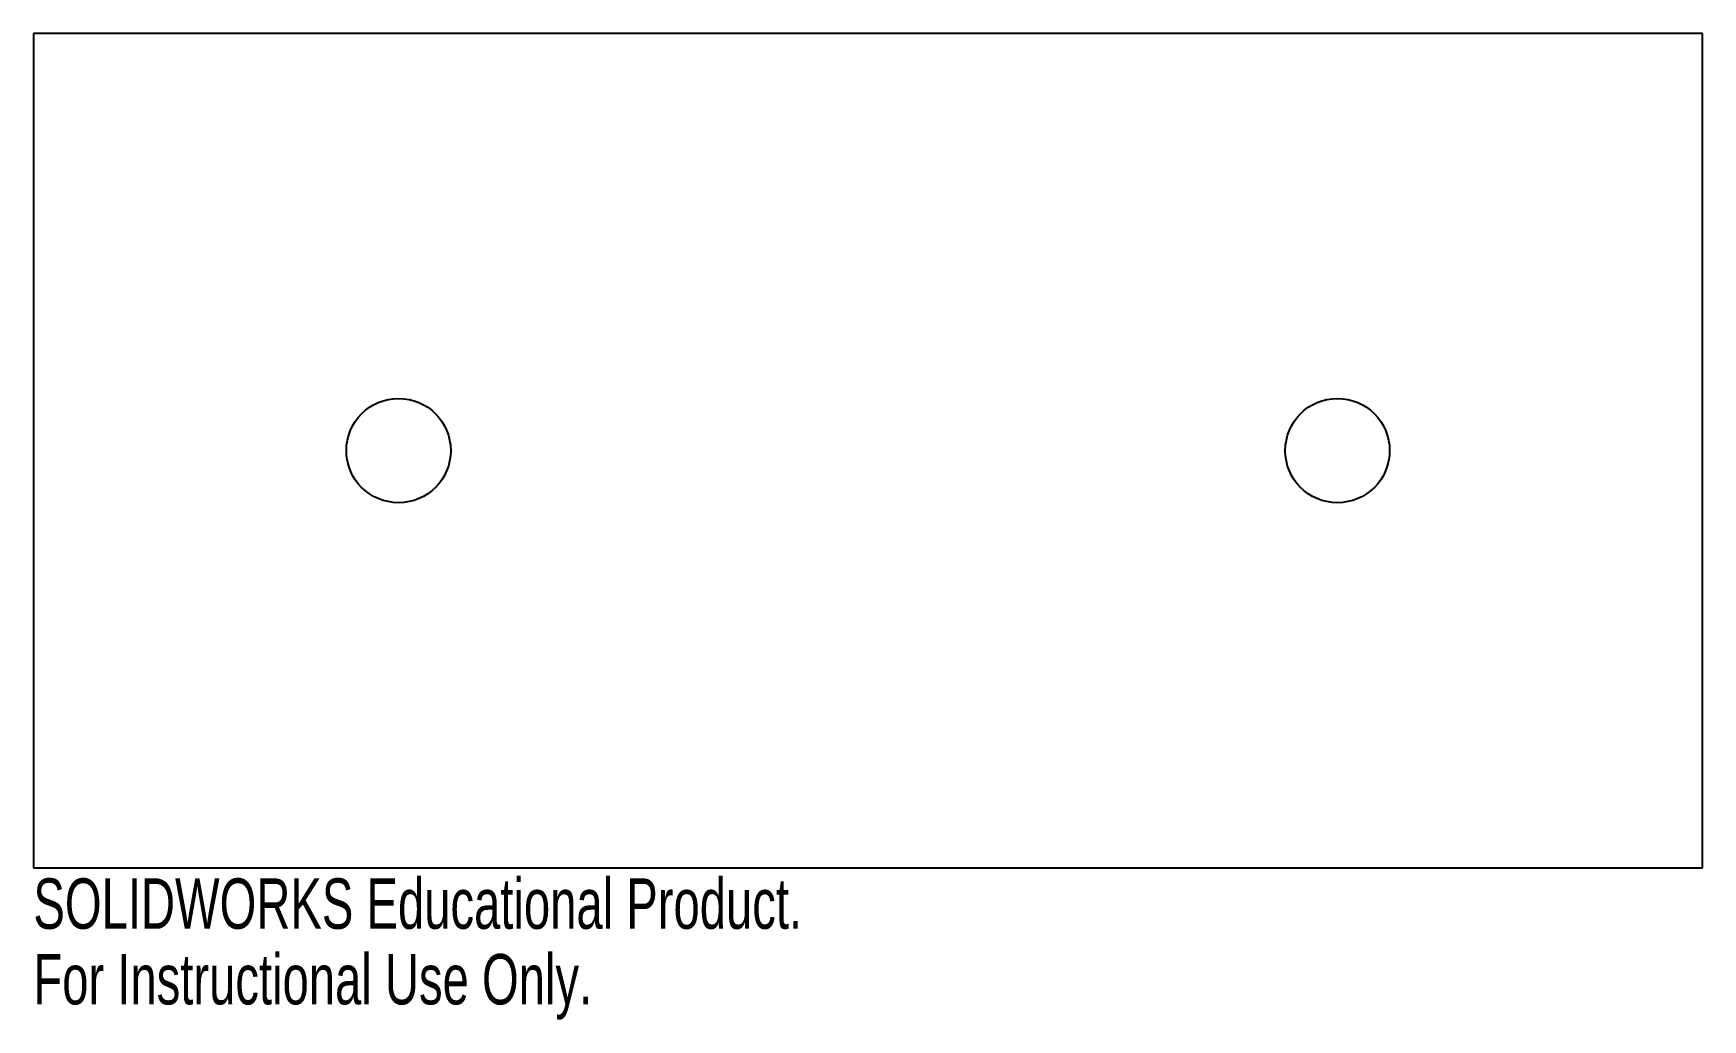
# Model space of a CAD drawing. Header units: millimetres. Extents: x 0 to 160, y -15 to 80.
import ezdxf

# ---------------------------------------------------------------- set-up
doc = ezdxf.new("R2010")
doc.units = ezdxf.units.MM
doc.layers.add('CORTE', color=7, linetype='Continuous')
doc.layers.add('INFORMACION_NO_CORTE', color=8, linetype='Continuous')
doc.styles.add('SLDTEXTSTYLE0', font='TXT', dxfattribs={"width": 0.7})

msp = doc.modelspace()

# ---------------------------------------------------------------- linework, layer by layer
at = {"layer": 'CORTE', "color": 7, "linetype": 'Continuous', "lineweight": 25}
for p, q in [((0, 80), (0, 0)), ((160, 80), (0, 80)), ((160, 0), (160, 80)), ((0, 0), (160, 0))]:
    msp.add_line(p, q, dxfattribs=at)
for centre in [(35, 40), (125, 40)]:
    msp.add_circle(centre, 5, dxfattribs=at)

# ---------------------------------------------------------------- texts
at = {"layer": 'INFORMACION_NO_CORTE', "color": 7, "linetype": 'Continuous', "char_height": 4.8336, "attachment_point": 1, "style": 'SLDTEXTSTYLE0'}
for s, insert in [('SOLIDWORKS Educational Product.', (0, -1.02)), ('For Instructional Use Only.', (0, -8.27))]:
    msp.add_mtext(s, dxfattribs=dict(at, insert=insert))

doc.saveas('drawing.dxf')
